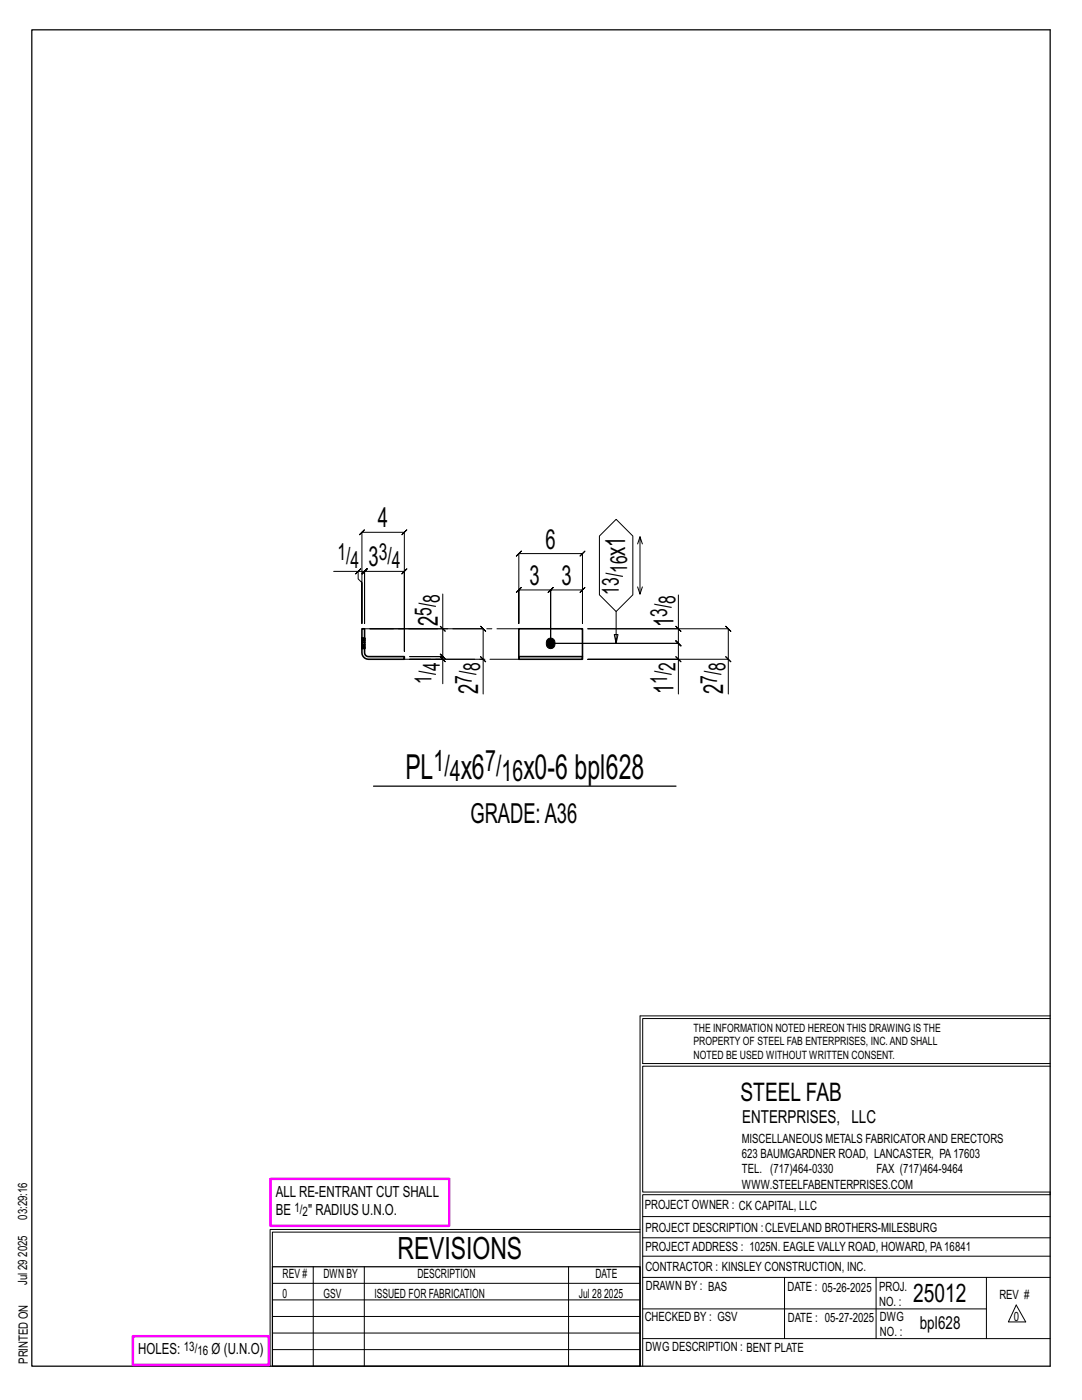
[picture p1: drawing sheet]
<svg xmlns="http://www.w3.org/2000/svg" width="216mm" height="279mm" viewBox="0 0 216 279" stroke-linecap="round" stroke-linejoin="round" font-family="sans-serif">
<defs><g id="words">
<g font-size="6.9">
<text x="80.9" y="155.4">PL</text>
<text x="92" y="155.4">x6</text>
<text x="104.5" y="155.4">x0-6 bpl628</text>
</g>
<text font-size="6.1" x="79.3" y="251.3">REVISIONS</text>
<g font-size="5.9">
<text x="86.5" y="153.9">1/</text>
<text x="89.8" y="156">4</text>
<text x="96.8" y="153.9">7/</text>
<text x="100.1" y="156">16</text>
</g>
<g font-size="5.5">
<text x="75.4" y="105.2">4</text>
<text x="73.5" y="113">3</text>
<text x="108.9" y="109.5">6</text>
<text x="124.7" y="110.9" transform="rotate(-90 124.7 110.9)">x1</text>
<text x="105.7" y="116.7">3</text>
<text x="112" y="116.7">3</text>
<text x="87.4" y="125" transform="rotate(-90 87.4 125)">2</text>
<text x="134.4" y="125.1" transform="rotate(-90 134.4 125.1)">1</text>
<text x="95.4" y="138.5" transform="rotate(-90 95.4 138.5)">2</text>
<text x="134.4" y="138.5" transform="rotate(-90 134.4 138.5)">1</text>
<text x="144.3" y="138.5" transform="rotate(-90 144.3 138.5)">2</text>
<text x="93.9" y="164.2">GRADE:A36</text>
</g>
<g font-size="5.1">
<text x="147.8" y="219.8">STEEL FAB</text>
<text x="182.2" y="259.9">25012</text>
</g>
<g font-size="4.7">
<text x="67.3" y="111.8">1/</text>
<text x="69.9" y="113.5">4</text>
<text x="75.6" y="111.8">3/</text>
<text x="78.2" y="113.5">4</text>
<text x="123.5" y="118.7" transform="rotate(-90 123.5 118.7)">13/</text>
<text x="125.1" y="114.4" transform="rotate(-90 125.1 114.4)">16</text>
<text x="86.1" y="122.9" transform="rotate(-90 86.1 122.9)">5/</text>
<text x="87.8" y="120.3" transform="rotate(-90 87.8 120.3)">8</text>
<text x="133.1" y="123.1" transform="rotate(-90 133.1 123.1)">3/</text>
<text x="134.8" y="120.5" transform="rotate(-90 134.8 120.5)">8</text>
<text x="86.1" y="136.5" transform="rotate(-90 86.1 136.5)">1/</text>
<text x="87.8" y="133.8" transform="rotate(-90 87.8 133.8)">4</text>
<text x="94.2" y="136.5" transform="rotate(-90 94.2 136.5)">7/</text>
<text x="95.8" y="133.8" transform="rotate(-90 95.8 133.8)">8</text>
<text x="133.1" y="136.5" transform="rotate(-90 133.1 136.5)">1/</text>
<text x="134.8" y="133.8" transform="rotate(-90 134.8 133.8)">2</text>
<text x="143.1" y="136.5" transform="rotate(-90 143.1 136.5)">7/</text>
<text x="144.7" y="133.8" transform="rotate(-90 144.7 133.8)">8</text>
</g>
<g font-size="3.6">
<text x="148.1" y="224.1">ENTERPRISES, LLC</text>
<text x="183.5" y="265.2">bpl628</text>
</g>
<g font-size="3.1">
<text x="55" y="238.9">ALL RE-ENTRANT CUT SHALL</text>
<text x="55" y="242.5">BE</text>
<text x="61.5" y="242.5">&quot; RADIUS U.N.O.</text>
<text x="27.6" y="270.2">HOLES:</text>
<text x="42.2" y="270.2">Ø (U.N.O)</text>
</g>
<g font-size="2.6">
<text x="58.8" y="241.8">1/</text>
<text x="60.4" y="242.7">2</text>
<text x="36.7" y="269.6">13/</text>
<text x="39.4" y="270.5">16</text>
</g>
<g font-size="2.5">
<text x="148" y="231.2">623 BAUMGARDNER ROAD, LANCASTER, PA17603</text>
<text x="148" y="228.1">MISCELLANEOUS METALS FABRICATORAND ERECTORS</text>
<text x="148" y="237.2">WWW.STEELFABENTERPRISES.COM</text>
<text x="148" y="234.2">TEL. (717)464-0330</text>
<text x="174.9" y="234.2">FAX (717)464-9464</text>
<text x="5.4" y="243.4" transform="rotate(-90 5.4 243.4)">03:29:16</text>
<text x="128.7" y="241.3">PROJECT OWNER : CK CAPITAL, LLC</text>
<text x="128.8" y="246">PROJECT DESCRIPTION :CLEVELAND BROTHERS-MILESBURG</text>
<text x="5.4" y="250.8" transform="rotate(-90 5.4 250.8)">2025</text>
<text x="128.8" y="249.7">PROJECTADDRESS : 1025N. EAGLE VALLY ROAD, HOWARD, PA16841</text>
<text x="5.4" y="256.5" transform="rotate(-90 5.4 256.5)">Jul 29</text>
<text x="56.4" y="255">REV #</text>
<text x="64.5" y="255">DWN BY</text>
<text x="83.3" y="255">DESCRIPTION</text>
<text x="118.8" y="255">DATE</text>
<text x="128.8" y="253.7">CONTRACTOR : KINSLEY CONSTRUCTION, INC.</text>
<text x="128.9" y="257.5">DRAWN BY : BAS</text>
<text x="157.1" y="257.6">DATE : 05-26-2025</text>
<text x="175.4" y="257.7">PROJ.</text>
<text x="56.4" y="259">0</text>
<text x="64.5" y="259">GSV</text>
<text x="74.7" y="259">ISSUED FOR FABRICATION</text>
<text x="115.5" y="259">Jul 28</text>
<text x="120.6" y="259">2025</text>
<text x="128.6" y="263.7">CHECKED BY : GSV</text>
<text x="157.2" y="263.7">DATE : 05-27-2025</text>
<text x="175.4" y="260.7">NO. :</text>
<text x="175.6" y="263.7">DWG</text>
<text x="199.4" y="259.2">REV #</text>
<text x="202.3" y="263.7">0</text>
<text x="128.8" y="269.7">DWG DESCRIPTION : BENT PLATE</text>
<text x="175.6" y="266.7">NO. :</text>
<text x="5.5" y="272.2" transform="rotate(-90 5.5 272.2)">PRINTED ON</text>
</g>
<g font-size="2.3">
<text x="138.4" y="208.6">PROPERTY OF STEEL FAB ENTERPRISES, INC.AND SHALL</text>
<text x="138.4" y="205.9">THE INFORMATION NOTED HEREON THIS DRAWING IS THE</text>
<text x="138.4" y="211.3">NOTED BE USED WITHOUT WRITTEN CONSENT.</text>
</g>
</g></defs>
<g fill="none" stroke="#000" stroke-width=".2">
<path d="M66.6 114h4.9v1.5l.7 .8v8.1v-18.2l-.5 .5 1-1-.5 .5h8.5l-.5 .5 1-1-.5 .5v23.8v-16l.5-.5-1 1 .5-.5h-8l.5-.5-1 1 .5-.5v10.4v-10.4l.5-.5-1 1 .5-.5h-1.2M72 113.5l-1 1zM88.3 118.5v7h-14.5h22.6l-.5-.5 1 1-.5-.5v6.1M103 111l1-1-.5 .5h12.7l-.5 .5 1-1-.5 .5v13.9v-6.7l.5-.5-1 1 .5-.5h-6.3l.5-.5-1 1 .5-.5v10.7v-10.7l.5-.5-1 1 .5-.5h-6.4l.5-.5-1 1 .5-.5v6.7v-13.9zM119.6 107l3.3-3.4 3.4 3.4v11.7l-3.4 3.3-3.3-3.3zM127.2 117.1l.5 1.5 .5-1.5M127.7 107.1l-.5 1.5M128.2 108.6l-.5-1.5v11.5M135.4 118.7v6.8h-18.1h28l-.5-.5 1 1-.5-.5v6.1M87.8 131.1l1 1zM87.8 125l1 1zM88.3 136.5v-4.9h-6.6h14.7v6.9"/>
<path d="M88.3 125.5v5.5l-.5-.5 1 1-.5-.5h-6.6h6.6l-.5-.5 1 1-.5-.5v.6M95.9 131.1l1 1zM122.9 122v6.4l-.3-1.8h.7l-.4 1.8M134.9 131.1l1 1zM134.9 125l1 1zM135.4 138.5v-6.9h-18.1h28v6.9M135.4 125.5v2.9l-.5-.5 1 1-.5-.5h-25.5h25.5l-.5-.5 1 1-.5-.5v3.2M144.8 131.1l1 1zM127.7 202.7v70M127.7 202.7h81.8M209.5 203.3h-81.3v9h81.3M209.5 212.8h-81.3v25.1h81.3v.5h-81.3v34.3"/>
<path d="M54.4 259.4h73.3M54.4 256.1h73.3M62.5 252.8v19.9M72.7 252.8v19.9M113.4 252.8v19.9M127.7 245.4h-73.8v27.3M127.7 245.9h-73.3v6.9M128.2 242.8h81.3M128.2 254.9h81.3M128.2 250.7h81.3M128.2 247h81.3M156.5 254.9v12.2"/>
<path d="M174.8 254.9v12.2M196.8 254.9v12.2M54.4 269.3h73.3M54.4 266h73.3M54.4 262.7h73.3M128.2 261.2h68.6M128.2 267.1h81.3M202.8 260.4l1.9 3.4h-3.5z"/>
</g>
<path d="M6.3 6h203.2v266.7h-203.2zM74.5 156.9h60.4M54.4 252.8h73.3v19.9h-73.3z" fill="none" stroke="#000" stroke-width=".25"/>
<path d="M54 235.3h35.6v9.3h-35.6zM26.5 266.7h27.1v5.7h-27.1z" fill="none" stroke="#f0f" stroke-width=".5"/>
<path d="M109.3 127.6a.91 .91 0 0 1 1.1-.1 .91 .91 0 0 1 .3 1.1 .9 .9 0 0 1-1.1 .8 .9 .9 0 0 1-.6-1.2z" fill="#000" stroke="#000" stroke-width=".2"/>
<path d="M72.2 125.5h.5v4.7l.2 .4 .2 .3 .4 .1h7.2v.6h-7.2a1.32 1.32 0 0 1-1.3-1.4zM72.2 127.3v2.2M72.7 127.3h.1M72.8 127.3l-.1 2.2M103.5 131h12.7v.6h-12.7zM103.5 131v-5.5h12.7v5.5" fill="none" stroke="#000" stroke-width=".32"/>
<g fill="none" stroke="#000" stroke-width=".2" stroke-dasharray="2 1.4">
<path d="M72.2 127.9h.6v.3h-.6zM72.2 127.6h.6v.3h-.6zM72.2 127.4h.6v.2h-.6zM72.2 127.3l.6 .1zM72.2 129.2h.6v.2h-.6zM72.2 128.9h.6v.3h-.6zM72.2 128.6h.6v.3h-.6zM72.2 128.2h.6v.4h-.6zM72.2 127.4h.5zM72.2 127.6h.5zM72.2 127.9h.5zM72.2 128.2h.5z"/>
<path d="M72.2 128.6h.5zM72.2 128.9h.5zM72.2 129.2h.5zM72.2 129.4h.5zM72.2 129.5h.6M72.7 127.3h-.5M72.7 129.5h-.5h.6"/>
</g>
<path d="M72.7 125.5h30.8M103.5 131.6h-22.8" fill="none" stroke="#000" stroke-width=".2" stroke-dasharray="5.8 1 1 1"/>
<use href="#words"/>
</svg>
